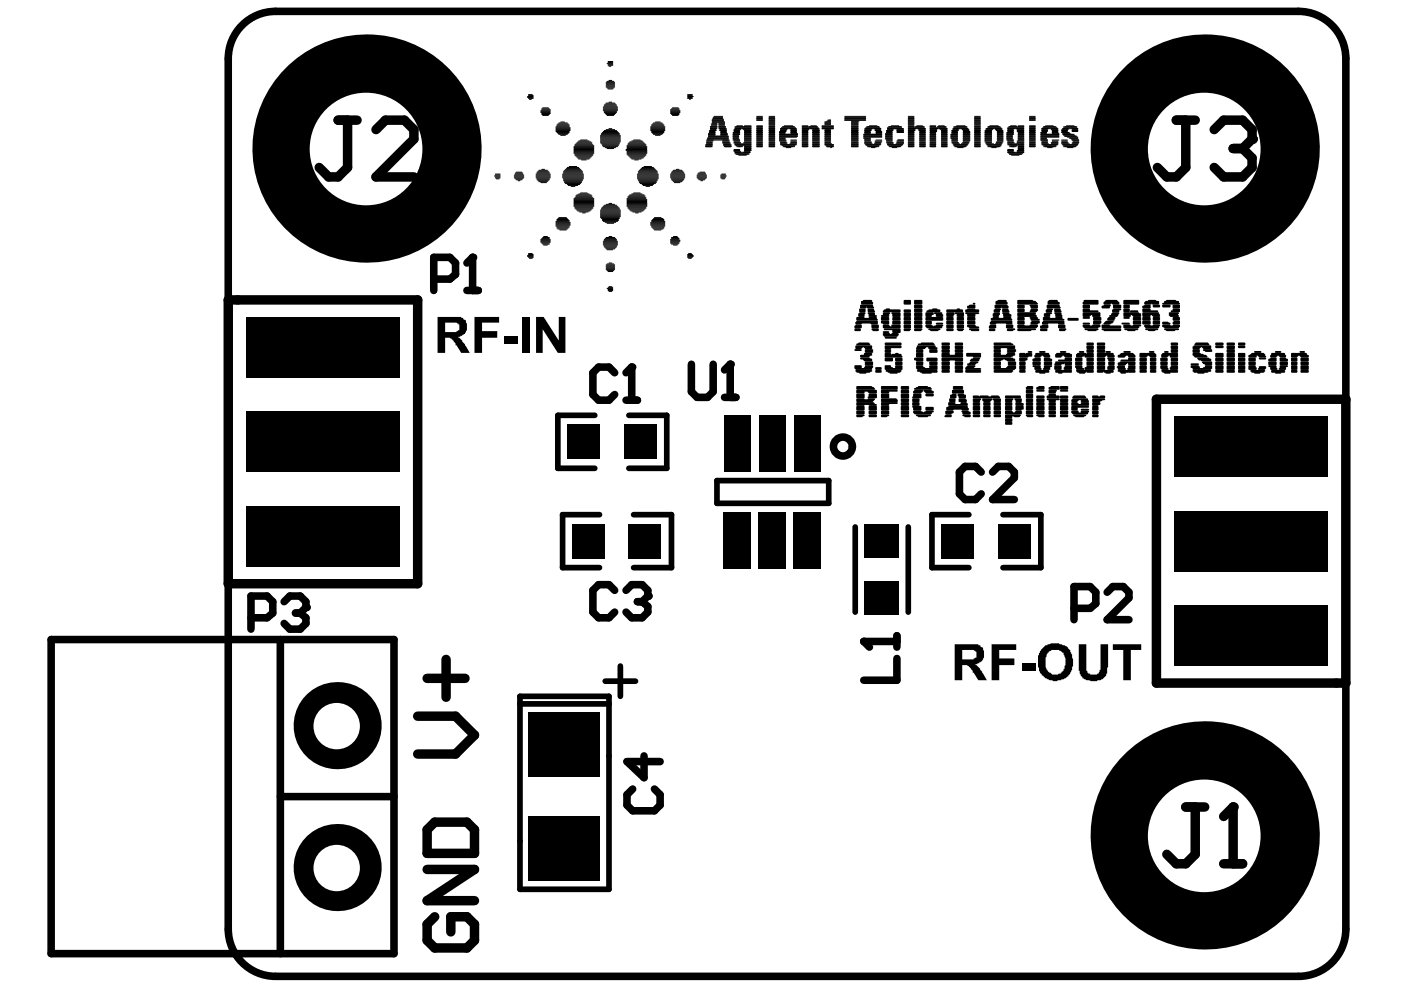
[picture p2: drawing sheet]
<svg xmlns="http://www.w3.org/2000/svg" width="297mm" height="210mm" viewBox="0 0 297 210" stroke-linecap="round" stroke-linejoin="round" font-family="sans-serif">
<path d="M50.9 5.8a10 10 0 0 1 7.5-3.4h216.9a10 10 0 0 1 10 10v184.6a10 10 0 0 1-10 10h-216.9a10 10 0 0 1-10-10v-184.6a10 10 0 0 1 2.5-6.6z" fill="none" stroke="#000" stroke-width="1.6"/>
<g fill="#fff">
<circle cx="109.3" cy="118.7" r="1.3"/>
<circle cx="115.8" cy="118.7" r="1.3"/>
<circle cx="103.5" cy="177" r="1.3"/>
<circle cx="103.5" cy="185.6" r="1.3"/>
<circle cx="103.5" cy="194.5" r="1.3"/>
<circle cx="113.4" cy="194.5" r="1.3"/>
<circle cx="124.4" cy="194.5" r="1.3"/>
<circle cx="135.6" cy="194.5" r="1.3"/>
<circle cx="135.6" cy="185.6" r="1.3"/>
<circle cx="135.6" cy="177" r="1.3"/>
<circle cx="265.2" cy="134.9" r="1.3"/>
<circle cx="271.6" cy="134.9" r="1.3"/>
<circle cx="258.7" cy="134.9" r="1.3"/>
<circle cx="265.2" cy="94.8" r="1.3"/>
<circle cx="271.6" cy="94.8" r="1.3"/>
<circle cx="258.7" cy="94.8" r="1.3"/>
<circle cx="68.4" cy="73.7" r="1.3"/>
<circle cx="74.8" cy="73.7" r="1.3"/>
<circle cx="61.9" cy="73.7" r="1.3"/>
<circle cx="68.4" cy="113.8" r="1.3"/>
<circle cx="74.8" cy="113.8" r="1.3"/>
<circle cx="61.9" cy="113.8" r="1.3"/>
<circle cx="115.8" cy="111.2" r="1.3"/>
<circle cx="109.3" cy="111.2" r="1.3"/>
<circle cx="171.2" cy="72.1" r="1.3"/>
<circle cx="171.2" cy="65.7" r="1.3"/>
<circle cx="163.8" cy="72.1" r="1.3"/>
<circle cx="163.8" cy="65.7" r="1.3"/>
<circle cx="171.2" cy="84.8" r="1.3"/>
<circle cx="171.2" cy="78.5" r="1.3"/>
<circle cx="163.8" cy="84.8" r="1.3"/>
<circle cx="163.8" cy="78.5" r="1.3"/>
<circle cx="163.8" cy="143.3" r="1.3"/>
<circle cx="163.8" cy="136.9" r="1.3"/>
<circle cx="163.8" cy="130.5" r="1.3"/>
<circle cx="163.8" cy="124.1" r="1.3"/>
</g>
<circle cx="267.3" cy="165.3" r="4.4" fill="#000"/>
<circle cx="267.2" cy="165.4" r="4.1" fill="#fff"/>
<circle cx="60" cy="31.5" r="4.4" fill="#000"/>
<circle cx="59.9" cy="31.6" r="4.1" fill="#fff"/>
<circle cx="89.6" cy="43.3" r="4.4" fill="#000"/>
<circle cx="89.5" cy="43.4" r="4.1" fill="#fff"/>
<circle cx="89.6" cy="19.7" r="4.4" fill="#000"/>
<circle cx="89.5" cy="19.8" r="4.1" fill="#fff"/>
<circle cx="237.6" cy="177.1" r="4.4" fill="#000"/>
<circle cx="237.5" cy="177.2" r="4.1" fill="#fff"/>
<circle cx="237.6" cy="31.5" r="4.4" fill="#000"/>
<circle cx="237.5" cy="31.6" r="4.1" fill="#fff"/>
<circle cx="267.3" cy="189" r="4.4" fill="#000"/>
<circle cx="267.2" cy="189.1" r="4.1" fill="#fff"/>
<circle cx="267.3" cy="43.3" r="4.4" fill="#000"/>
<circle cx="267.2" cy="43.4" r="4.1" fill="#fff"/>
<circle cx="267.3" cy="19.7" r="4.4" fill="#000"/>
<circle cx="267.2" cy="19.8" r="4.1" fill="#fff"/>
<circle cx="243.6" cy="165.3" r="4.4" fill="#000"/>
<circle cx="243.5" cy="165.4" r="4.1" fill="#fff"/>
<circle cx="71.5" cy="153.9" r="9.2" fill="#000"/>
<circle cx="71.4" cy="154" r="4.9" fill="#fff"/>
<circle cx="77.7" cy="13.6" r="4.4" fill="#000"/>
<circle cx="77.7" cy="13.8" r="4" fill="#fff"/>
<circle cx="95.6" cy="31.5" r="4.4" fill="#000"/>
<circle cx="95.5" cy="31.6" r="4.1" fill="#fff"/>
<circle cx="77.7" cy="49.3" r="4.4" fill="#000"/>
<circle cx="77.7" cy="49.3" r="4" fill="#fff"/>
<circle cx="65.9" cy="19.7" r="4.4" fill="#000"/>
<circle cx="65.8" cy="19.8" r="4.1" fill="#fff"/>
<circle cx="65.9" cy="43.3" r="4.4" fill="#000"/>
<circle cx="65.8" cy="43.4" r="4.1" fill="#fff"/>
<circle cx="243.6" cy="189" r="4.4" fill="#000"/>
<circle cx="243.5" cy="189.1" r="4.1" fill="#fff"/>
<circle cx="243.6" cy="19.7" r="4.4" fill="#000"/>
<circle cx="243.5" cy="19.8" r="4.1" fill="#fff"/>
<circle cx="243.6" cy="43.3" r="4.4" fill="#000"/>
<circle cx="243.5" cy="43.4" r="4.1" fill="#fff"/>
<circle cx="273.3" cy="177.1" r="4.4" fill="#000"/>
<circle cx="273" cy="177.2" r="4.1" fill="#fff"/>
<circle cx="273.3" cy="31.5" r="4.4" fill="#000"/>
<circle cx="273" cy="31.6" r="4.1" fill="#fff"/>
<circle cx="71.5" cy="183.9" r="9.2" fill="#000"/>
<circle cx="71.4" cy="184" r="4.9" fill="#fff"/>
<circle cx="255.4" cy="195" r="4.4" fill="#000"/>
<circle cx="255.4" cy="195" r="4.1" fill="#fff"/>
<circle cx="255.4" cy="159.3" r="4.4" fill="#000"/>
<circle cx="255.4" cy="159.5" r="4.1" fill="#fff"/>
<circle cx="255.4" cy="13.6" r="4.4" fill="#000"/>
<circle cx="255.4" cy="13.8" r="4.1" fill="#fff"/>
<circle cx="255.4" cy="49.3" r="4.4" fill="#000"/>
<circle cx="255.4" cy="49.3" r="4.1" fill="#fff"/>
<circle cx="77.7" cy="31.5" r="24.2" fill="#000"/>
<circle cx="77.6" cy="31.6" r="11.9" fill="#fff"/>
<circle cx="255.4" cy="177.1" r="24.2" fill="#000"/>
<circle cx="255.3" cy="177.2" r="11.9" fill="#fff"/>
<circle cx="255.4" cy="31.5" r="24.2" fill="#000"/>
<circle cx="255.3" cy="31.6" r="11.9" fill="#fff"/>
<g fill="#000">
<path d="M52.2 67.2h32.5v12.8h-32.5z" fill-rule="evenodd"/>
<path d="M52.2 87.3h32.5v12.8h-32.5z" fill-rule="evenodd"/>
<path d="M120.3 90.1h6.8v7.2h-6.8z" fill-rule="evenodd"/>
<path d="M132.3 90.1h6.9v7.2h-6.9z" fill-rule="evenodd"/>
<path d="M153.6 88.1h5.6v12h-5.6z" fill-rule="evenodd"/>
<path d="M161 88.1h5.7v12h-5.7z" fill-rule="evenodd"/>
<path d="M168.5 88.1h5.6v12h-5.6z" fill-rule="evenodd"/>
<path d="M52.2 107.3h32.5v12.9h-32.5z" fill-rule="evenodd"/>
<path d="M121.3 111.1h6.8v7.2h-6.8z" fill-rule="evenodd"/>
<path d="M133.3 111.1h6.9v7.2h-6.9z" fill-rule="evenodd"/>
<path d="M153.4 108.5h5.8v12.1h-5.8z" fill-rule="evenodd"/>
<path d="M160.8 108.5h5.9v12.1h-5.9z" fill-rule="evenodd"/>
<path d="M168.3 108.5h5.8v12.1h-5.8z" fill-rule="evenodd"/>
<path d="M183.3 111.1h7.3v7h-7.3z" fill-rule="evenodd"/>
<path d="M199.6 111.1h6.8v7.2h-6.8z" fill-rule="evenodd"/>
<path d="M211.6 111.1h6.9v7.2h-6.9z" fill-rule="evenodd"/>
<path d="M249 88.3h32.5v12.8h-32.5z" fill-rule="evenodd"/>
<path d="M183.3 123.4h7.3v7h-7.3z" fill-rule="evenodd"/>
<path d="M249 108.3h32.5v12.9h-32.5z" fill-rule="evenodd"/>
<path d="M112 151h15.3v13.7h-15.3z" fill-rule="evenodd"/>
<path d="M249 128.4h32.5v12.8h-32.5z" fill-rule="evenodd"/>
<path d="M112 173.1h15.3v13.7h-15.3z" fill-rule="evenodd"/>
</g>
<g fill="none" stroke="#000" stroke-width="1.2">
<path d="M126.1 88.1h-7.8v11.2h7.8M133.3 88.1h8.1v11.2h-8.1M127.1 109.1h-7.8v11.3h7.8M134.3 109.1h8.1v11.3h-8.1M152 101.9h23.7v4.8h-23.7zM181.3 111.7v18.1M192.6 111.7v18.1M205.4 109.1h-7.8v11.3h7.8M212.7 109.1h8v11.3h-8M110.2 147.6h18.9v41h-18.9zM110.2 149.2h18.9M128.3 144.4h6.4"/>
<path d="M131.5 141.2v6.4"/>
</g>
<g fill="none" stroke="#000" stroke-width=".21">
<path d="M128.5 18.5h1.8M128.5 18.3h1.8M128.5 18.1h1.8M128.5 17.9h1.8M128.5 17.7h1.8M128.5 17.5h1.8M128.7 18.7h1.4M128.7 17.3h1.4M128.7 13.4h1.2M128.9 18.9h1M128.9 13.8h1M128.9 13.6h1"/>
<path d="M128.9 13.2h1M128.9 13h1M129.1 17.1h.6M129.1 14h.4M104.8 37.3h1.2M105 37.7h1M105 37.5h1M105 37.1h1M105 36.9h1M105.2 37.9h.6M109 37.7h2M109 37.5h2"/>
<path d="M109 37.3h2M109 37.1h2M109.2 37.9h1.6M109.2 36.9h1.6M109.2 36.7h1.6M109.4 38.1h1.2M109.4 36.5h1.2M109.8 38.3h.4M111.8 20.7h1.3M111.8 20.5h1.3M112 20.9h1.1M112 20.3h1.1"/>
<path d="M112 20.1h.9M112.2 21.1h.5M113.7 37.7h3M113.7 37.5h3M113.7 37.3h3M113.7 37.1h3M113.7 36.9h3M113.9 38.1h2.6M113.9 37.9h2.6M113.9 36.7h2.6M113.9 36.5h2.6M114.1 38.3h2.2"/>
<path d="M114.1 36.3h2.2M114.3 38.5h1.8M114.3 36.1h1.8M114.7 38.7h1.2M114.7 23.9h2M114.7 23.7h2M114.7 23.5h2M114.9 35.9h.6M114.9 24.3h1.6M114.9 24.1h1.8M114.9 23.3h1.8M114.9 23.1h1.6"/>
<path d="M115.1 24.5h1.2M115.1 22.9h1.2M117.9 27.9h2.8M117.9 27.7h3M117.9 27.5h3M117.9 27.3h3M117.9 27.1h3M117.9 26.9h2.8M118.1 28.1h2.6M118.1 26.7h2.6M118.1 26.5h2.6M118.3 28.3h2.2"/>
<path d="M118.3 26.3h2.2M118.5 28.5h1.8M118.5 26.1h1.8M118.9 28.7h1M118.9 25.9h.8M119.3 37.7h4.4M119.3 37.5h4.4M119.3 37.3h4.4M119.3 37.1h4.4M119.3 36.9h4.4M119.5 38.3h4M119.5 38.1h4"/>
<path d="M119.5 37.9h4.2M119.5 36.7h4M119.5 36.5h4M119.5 36.3h4M119.7 38.7h3.6M119.7 38.5h3.6M119.7 36.1h3.6M119.9 38.9h3.2M119.9 35.9h3.2M120.1 35.7h2.8M120.3 39.1h2.6M120.3 35.5h2.4"/>
<path d="M120.5 39.3h2M120.7 35.3h1.6M121.1 39.5h.8M121.7 32.5h4.2M121.7 32.3h4.2M121.7 32.1h4.2M121.7 31.9h4.2M121.7 31.7h4.2M121.7 31.3h4.2M121.7 31.1h4.2M121.7 31.5h4.2M121.9 32.9h3.8"/>
<path d="M121.9 32.7h3.8M121.9 30.9h4M121.9 30.7h3.8M122.1 33.1h3.4M122.1 30.5h3.4M122.3 33.3h3M122.3 30.3h3.2M122.5 33.5h2.6M122.5 30.1h2.8M122.7 33.7h2.2M122.7 29.9h2.2M123.1 29.7h1.4"/>
<path d="M123.3 33.9h1M127.3 30.3h4M127.3 30.1h4.2M127.3 29.9h4.2M127.3 29.7h4.2M127.3 28.7h4.2M127.3 29.5h4.2M127.3 29.3h4.2M127.3 29.1h4.2M127.3 28.9h4.2M127.5 30.5h3.8M127.5 28.5h3.8"/>
<path d="M127.5 28.3h3.8M127.7 30.9h3.4M127.7 30.7h3.4M127.7 28.1h3.4M127.9 31.1h3M127.9 27.9h3M127.9 23.3h3M127.9 23.1h3M127.9 22.9h3M127.9 23.5h3M127.9 22.7h3M128.1 27.7h2.6"/>
<path d="M128.1 23.9h2.6M128.1 23.7h2.6M128.1 22.5h2.6M128.1 22.3h2.6M128.3 31.3h2.2M128.3 24.1h2.2M128.3 22.1h2.2M128.5 27.5h1.8M128.5 24.3h1.8M128.5 21.9h1.8M128.7 24.5h1.4M128.7 31.5h1.4"/>
<path d="M129.1 27.3h.6M129.1 21.7h.6M132.7 31.9h4.4M132.7 31.7h4.4M132.9 32.7h4M132.9 32.5h4.2M132.9 32.3h4.2M132.9 32.1h4.2M132.9 31.3h4.2M132.9 31.1h4.2M132.9 30.9h4M132.9 31.5h4.2"/>
<path d="M133.1 32.9h3.8M133.1 30.7h3.8M133.1 30.5h3.6M133.3 33.1h3.4M133.3 30.3h3.2M133.5 33.3h3M133.5 30.1h2.8M133.7 33.5h2.6M133.9 33.7h2M133.9 29.9h2.2M134.3 29.7h1.4M134.5 33.9h.8"/>
<path d="M135.1 37.9h4.5M135.1 37.7h4.5M135.1 37.5h4.5M135.1 37.3h4.5M135.1 37.1h4.5M135.1 36.9h4.5M135.3 38.3h4.1M135.3 38.1h4.1M135.3 36.7h4.1M135.3 36.5h4.1M135.3 36.3h4.1M135.5 38.7h3.7"/>
<path d="M135.5 38.5h3.7M135.5 36.1h3.7M135.7 38.9h3.3M135.7 35.9h3.3M135.9 35.7h2.9M136.1 39.1h2.5M136.1 35.5h2.5M136.3 39.3h2.1M136.5 35.3h1.7M136.9 39.5h.9M138 27.7h3M138 27.5h3"/>
<path d="M138 27.3h3M138 27.1h3M138 26.9h3M138.2 28.1h2.6M138.2 27.9h2.6M138.2 26.7h2.6M138.2 26.5h2.6M138.4 28.3h2.2M138.4 26.3h2.2M138.6 28.5h1.8M138.6 26.1h1.8M139 28.7h1"/>
<path d="M139 25.9h1M142.2 37.7h3M142.2 37.5h3M142.2 37.3h3M142.2 37.1h3M142.2 36.9h3M142.2 24.1h1.8M142.2 23.3h1.8M142.2 23.9h2M142.2 23.7h2M142.2 23.5h2M142.4 38.1h2.6"/>
<path d="M142.4 37.9h2.6M142.4 36.7h2.6M142.4 36.5h2.6M142.4 24.3h1.6M142.4 23.1h1.6M142.6 38.3h2.2M142.6 36.3h2.2M142.6 24.5h1.2M142.6 22.9h1.2M142.8 38.5h1.8M142.8 36.1h1.8M143 38.7h1.2"/>
<path d="M143.4 35.9h.6M145.8 20.9h1M145.8 20.7h1M145.8 20.5h1.2M145.8 20.3h1M145.8 20.1h1M146.2 21.1h.2M147.8 37.7h2M147.8 37.5h2M147.8 37.3h2M147.8 37.1h2M148 37.9h1.6"/>
<path d="M148 36.9h1.6M148 36.7h1.6M148.2 38.1h1.2M148.4 36.5h1M148.6 38.3h.4M149.6 31.1h1.4M149.6 30.9h1.4M149.6 30.7h1.4M149.8 30.5h1.2M149.8 30.3h1.2M149.8 30.1h1.2M149.8 29.9h1.4"/>
<path d="M149.8 29.7h4.8M150 29.5h4.4M150 29.3h4.4M150.2 28.7h1.4M150.2 28.5h1.4M150.2 28.3h1.4M150.2 29.1h4.2M150.2 28.9h4.2M150.4 28.1h1.2M150.4 27.9h1.2M150.4 27.7h1.4M150.6 27.5h1.2"/>
<path d="M150.6 27.3h1.4M150.6 27.1h1.4M150.6 26.9h1.4M150.8 26.7h1.2M150.8 26.5h1.2M150.8 26.3h1.2M151 26.1h1M151 25.9h2.6M151 25.7h2.4M151 25.5h2.4M151 25.3h2.4M151.2 25.1h2"/>
<path d="M151.2 24.9h2M151.4 24.7h1.8M152.4 27.3h1.6M152.4 27.1h1.4M152.4 26.9h1.4M152.4 26.7h1.2M152.4 26.5h1.2M152.4 26.3h1.2M152.4 26.1h1.2M152.6 27.7h1.4M152.6 27.5h1.4M152.8 37.7h1"/>
<path d="M152.8 37.5h1M152.8 37.3h1.2M152.8 37.1h1M152.8 28.7h1.4M152.8 28.5h1.4M152.8 28.3h1.4M152.8 28.1h1.2M152.8 27.9h1.2M153 37.9h.6M153 36.9h.8M153.2 30.3h1.6M153.2 30.1h1.4"/>
<path d="M153.2 29.9h1.4M153.4 30.9h1.6M153.4 30.7h1.6M153.4 30.5h1.4M153.6 31.1h1.4M155.4 29.7h1.4M155.4 28.7h1.2M155.4 28.5h1.4M155.4 28.3h1.4M155.4 28.1h1.4M155.4 29.5h1.2M155.4 29.3h1.2"/>
<path d="M155.4 29.1h1.2M155.4 28.9h1.2M155.6 32.1h1.4M155.6 31.9h1.2M155.6 31.7h1.2M155.6 30.3h1.4M155.6 30.1h1.2M155.6 29.9h1.2M155.6 27.9h1.2M155.6 27.7h1.2M155.6 27.5h1.4M155.8 32.5h3"/>
<path d="M155.8 32.3h3.2M155.8 30.7h3.4M155.8 30.5h3.4M155.8 27.3h3.4M155.8 27.1h3.4M155.8 26.9h3.4M156 32.7h2.8M156 30.9h1.6M156.2 31.1h1.2M156.2 26.7h1.2M156.6 32.9h1.6M157.6 30.3h1.6"/>
<path d="M157.6 27.5h1.6M157.8 32.1h1.2M157.8 31.9h1.4M157.8 31.7h1.4M157.8 31.3h1.4M157.8 31.1h1.4M157.8 30.9h1.4M157.8 30.1h1.4M157.8 29.9h1.4M157.8 29.7h1.4M157.8 28.7h1.4M157.8 28.5h1.4"/>
<path d="M157.8 28.3h1.4M157.8 28.1h1.4M157.8 27.9h1.4M157.8 27.7h1.4M157.8 26.7h1.4M157.8 31.5h1.4M157.8 29.5h1.4M157.8 29.3h1.4M157.8 29.1h1.4M157.8 28.9h1.4M160.4 31.1h1.2M160.4 30.9h1.2"/>
<path d="M160.4 30.7h1.2M160.4 30.5h1.2M160.4 30.3h1.2M160.4 30.1h1.2M160.4 29.9h1.2M160.4 29.7h1.2M160.4 28.7h1.2M160.4 28.5h1.2M160.4 28.3h1.2M160.4 28.1h1.2M160.4 27.9h1.2M160.4 27.7h1.2"/>
<path d="M160.4 27.5h1.2M160.4 27.3h1.2M160.4 27.1h1.2M160.4 26.9h1.2M160.4 26.7h1.2M160.4 29.5h1.2M160.4 29.3h1.2M160.4 29.1h1.2M160.4 28.9h1.2M160.4 25.5h1.2M160.4 25.3h1.2M160.4 25.1h1.2"/>
<path d="M160.4 24.9h1.2M160.4 24.7h1.2M163.1 31.1h1.2M163.1 30.9h1.2M163.1 30.7h1.2M163.1 30.5h1.2M163.1 30.3h1.2M163.1 30.1h1.2M163.1 29.9h1.2M163.1 29.7h1.2M163.1 28.7h1.2M163.1 28.5h1.2"/>
<path d="M163.1 28.3h1.2M163.1 28.1h1.2M163.1 27.9h1.2M163.1 27.7h1.2M163.1 27.5h1.2M163.1 27.3h1.2M163.1 27.1h1.2M163.1 26.9h1.2M163.1 26.7h1.2M163.1 26.5h1.2M163.1 26.3h1.2M163.1 26.1h1.2"/>
<path d="M163.1 25.9h1.2M163.1 29.5h1.2M163.1 29.3h1.2M163.1 29.1h1.2M163.1 28.9h1.2M163.1 25.7h1.2M163.1 25.5h1.2M163.1 25.3h1.2M163.1 25.1h1.2M163.1 24.9h1.2M163.1 24.7h1.2M165.3 29.9h1.4"/>
<path d="M165.3 29.7h1.4M165.3 28.7h3.8M165.3 28.5h3.8M165.3 28.3h1.2M165.3 28.1h1.2M165.3 27.9h1.4M165.3 29.5h1.2M165.3 29.3h1.2M165.3 29.1h3.6M165.3 28.9h3.8M165.5 30.7h3.4M165.5 30.5h1.4"/>
<path d="M165.5 30.3h1.4M165.5 30.1h1.2M165.5 27.7h1.2M165.5 27.5h1.4M165.5 27.3h3.4M165.7 27.1h3M165.9 30.9h2.6M165.9 26.9h2.6M166.1 31.1h2.4M166.3 26.7h1.8M166.7 31.3h1M167.5 30.5h1.4"/>
<path d="M167.7 30.3h1.2M167.7 30.1h1.2M167.7 29.9h1.2M167.7 29.7h1.2M167.7 28.3h1.4M167.7 28.1h1.2M167.7 27.9h1.2M167.7 27.7h1.2M167.7 27.5h1.2M170.1 31.1h1.2M170.1 30.9h1.2M170.1 30.7h1.2"/>
<path d="M170.1 30.5h1.2M170.1 30.3h1.2M170.1 30.1h1.2M170.1 29.9h1.2M170.1 29.7h1.2M170.1 28.7h1.2M170.1 28.5h1.2M170.1 28.3h1.2M170.1 28.1h1.2M170.1 27.9h1.2M170.1 27.7h1.2M170.1 27.5h1.4"/>
<path d="M170.1 27.3h3.6M170.1 27.1h3.4M170.1 26.9h1.2M170.1 26.7h1.2M170.1 29.5h1.2M170.1 29.3h1.2M170.1 29.1h1.2M170.1 28.9h1.2M171.5 26.9h1.8M171.9 26.7h1.2M172.3 31.1h1.4M172.3 30.9h1.4"/>
<path d="M172.3 30.7h1.4M172.3 30.5h1.4M172.3 30.3h1.4M172.3 30.1h1.4M172.3 29.9h1.4M172.3 29.7h1.4M172.3 28.7h1.4M172.3 28.5h1.4M172.3 28.3h1.4M172.3 28.1h1.4M172.3 27.9h1.4M172.3 27.7h1.4"/>
<path d="M172.3 27.5h1.4M172.3 29.5h1.4M172.3 29.3h1.4M172.3 29.1h1.4M172.3 28.9h1.4M174.3 27.3h2.4M174.3 27.1h2.4M174.3 26.9h2.4M174.3 26.7h2.4M174.9 30.7h1.8M174.9 30.5h1.4M174.9 30.3h1.2"/>
<path d="M174.9 30.1h1.2M174.9 29.9h1.2M174.9 29.7h1.2M174.9 28.7h1.2M174.9 28.5h1.2M174.9 28.3h1.2M174.9 28.1h1.2M174.9 27.9h1.2M174.9 27.7h1.2M174.9 27.5h1.2M174.9 26.5h1.2M174.9 26.3h1.2"/>
<path d="M174.9 26.1h1.2M174.9 25.9h1.2M174.9 29.5h1.2M174.9 29.3h1.2M174.9 29.1h1.2M174.9 28.9h1.2M175.1 30.9h1.6M175.3 31.1h1.4M175.3 25.7h.8M175.5 25.5h.6M176.1 31.3h.1M179.1 25.5h4.4"/>
<path d="M179.1 25.3h4.4M179.1 25.1h4.4M179.1 24.9h4.4M179.1 24.7h4.4M180.5 31.1h1.4M180.5 30.9h1.4M180.5 30.7h1.4M180.5 30.5h1.4M180.5 30.3h1.4M180.5 30.1h1.4M180.5 29.9h1.4M180.5 29.7h1.4"/>
<path d="M180.5 28.7h1.4M180.5 28.5h1.4M180.5 28.3h1.4M180.5 28.1h1.4M180.5 27.9h1.4M180.5 27.7h1.4M180.5 27.5h1.4M180.5 27.3h1.4M180.5 27.1h1.4M180.5 26.9h1.4M180.5 26.7h1.4M180.5 26.5h1.4"/>
<path d="M180.5 26.3h1.4M180.5 26.1h1.4M180.5 25.9h1.4M180.5 29.5h1.4M180.5 29.3h1.4M180.5 29.1h1.4M180.5 28.9h1.4M180.5 25.7h1.6M183.1 28.7h3.8M183.1 28.5h3.8M183.1 29.3h1.4M183.1 29.1h3.8"/>
<path d="M183.1 28.9h3.8M183.3 30.5h1.6M183.3 30.3h1.4M183.3 30.1h1.4M183.3 29.9h1.2M183.3 29.7h1.2M183.3 28.3h1.2M183.3 28.1h1.2M183.3 27.9h1.2M183.3 27.7h1.4M183.3 27.5h1.4M183.3 27.3h3.4"/>
<path d="M183.3 29.5h1.2M183.5 30.7h3.2M183.5 27.1h3M183.7 30.9h2.6M183.7 26.9h2.6M183.9 31.1h2.4M184.3 26.7h1.6M184.7 31.3h.8M185.3 30.5h1.4M185.5 30.3h1.2M185.5 30.1h1.4M185.5 29.9h1.4"/>
<path d="M185.5 27.7h1.2M185.5 27.5h1.2M185.7 29.7h1.2M185.7 28.3h1.2M185.7 28.1h1.2M185.7 27.9h1.2M187.8 28.7h1.4M187.8 28.5h1.4M187.8 28.3h1.4M187.8 29.5h1.4M187.8 29.3h1.4M187.8 29.1h1.4"/>
<path d="M187.8 28.9h1.4M188 30.3h1.4M188 30.1h1.2M188 29.9h1.2M188 29.7h1.2M188 28.1h1.2M188 27.9h1.2M188 27.7h1.4M188.2 30.7h3.2M188.2 30.5h1.2M188.2 27.5h1.2M188.2 27.3h3.4"/>
<path d="M188.2 27.1h3M188.4 30.9h2.8M188.4 26.9h2.8M188.6 31.1h2.4M189 26.7h1.6M189.2 31.3h1M190 30.5h1.6M190.2 30.3h1.4M190.2 30.1h1.4M190.2 29.9h1.4M190.2 28.1h1.4M190.2 27.9h1.4"/>
<path d="M190.2 27.7h1.4M190.2 27.5h1.4M190.4 29.7h1.2M192.6 31.1h1.2M192.6 30.9h1.2M192.6 30.7h1.2M192.6 30.5h1.2M192.6 30.3h1.2M192.6 30.1h1.2M192.6 29.9h1.2M192.6 29.7h1.2M192.6 28.7h1.2"/>
<path d="M192.6 28.5h1.2M192.6 28.3h1.2M192.6 28.1h1.2M192.6 27.9h1.2M192.6 27.7h1.4M192.6 27.5h1.4M192.6 27.3h3.6M192.6 27.1h3.4M192.6 26.9h1.2M192.6 26.7h1.2M192.6 26.5h1.2M192.6 26.3h1.2"/>
<path d="M192.6 26.1h1.2M192.6 25.9h1.2M192.6 29.5h1.2M192.6 29.3h1.2M192.6 29.1h1.2M192.6 28.9h1.2M192.6 25.7h1.2M192.6 25.5h1.2M192.6 25.3h1.2M192.6 25.1h1.2M192.6 24.9h1.2M192.6 24.7h1.2"/>
<path d="M194 26.9h2M194.4 26.7h1.2M194.8 27.7h1.4M194.8 27.5h1.4M195 31.1h1.2M195 30.9h1.2M195 30.7h1.2M195 30.5h1.2M195 30.3h1.2M195 30.1h1.2M195 29.9h1.2M195 29.7h1.2"/>
<path d="M195 28.7h1.2M195 28.5h1.2M195 28.3h1.2M195 28.1h1.2M195 27.9h1.2M195 29.5h1.2M195 29.3h1.2M195 29.1h1.2M195 28.9h1.2M197.2 31.1h1.2M197.2 30.9h1.2M197.2 30.7h1.2"/>
<path d="M197.2 30.5h1.2M197.2 30.3h1.2M197.2 30.1h1.2M197.2 29.9h1.2M197.2 29.7h1.2M197.2 28.7h1.2M197.2 28.5h1.2M197.2 28.3h1.2M197.2 28.1h1.2M197.2 27.9h1.4M197.2 27.7h1.4M197.2 27.5h1.4"/>
<path d="M197.2 27.3h3.6M197.2 27.1h3.4M197.2 26.9h1.2M197.2 26.7h1.2M197.2 29.5h1.2M197.2 29.3h1.2M197.2 29.1h1.2M197.2 28.9h1.2M198.8 26.9h1.8M199 26.7h1.2M199.4 27.5h1.4M199.6 31.1h1.2"/>
<path d="M199.6 30.9h1.2M199.6 30.7h1.2M199.6 30.5h1.2M199.6 30.3h1.2M199.6 30.1h1.2M199.6 29.9h1.2M199.6 29.7h1.2M199.6 28.7h1.2M199.6 28.5h1.2M199.6 28.3h1.2M199.6 28.1h1.2M199.6 27.9h1.2"/>
<path d="M199.6 27.7h1.2M199.6 29.5h1.2M199.6 29.3h1.2M199.6 29.1h1.2M199.6 28.9h1.2M201.6 28.7h1.4M201.6 28.5h1.4M201.6 29.3h1.4M201.6 29.1h1.4M201.6 28.9h1.4M201.8 30.3h1.4M201.8 30.1h1.2"/>
<path d="M201.8 29.9h1.2M201.8 29.7h1.2M201.8 28.3h1.2M201.8 28.1h1.2M201.8 27.9h1.2M201.8 27.7h1.4M201.8 29.5h1.2M202 30.5h1.4M202 27.5h1.2M202 27.3h3.2M202.2 30.9h2.8M202.2 30.7h3"/>
<path d="M202.2 27.1h2.8M202.2 26.9h2.8M202.4 31.1h2.4M202.8 26.7h1.8M203 31.3h1.2M203.8 30.5h1.4M204 30.3h1.4M204 27.5h1.4M204.2 30.1h1.2M204.2 29.9h1.4M204.2 29.7h1.4M204.2 28.7h1.4"/>
<path d="M204.2 28.5h1.4M204.2 28.3h1.4M204.2 28.1h1.4M204.2 27.9h1.4M204.2 27.7h1.2M204.2 29.5h1.4M204.2 29.3h1.4M204.2 29.1h1.4M204.2 28.9h1.4M206.6 31.1h1.2M206.6 30.9h1.2M206.6 30.7h1.2"/>
<path d="M206.6 30.5h1.2M206.6 30.3h1.2M206.6 30.1h1.2M206.6 29.9h1.2M206.6 29.7h1.2M206.6 28.7h1.2M206.6 28.5h1.2M206.6 28.3h1.2M206.6 28.1h1.2M206.6 27.9h1.2M206.6 27.7h1.2M206.6 27.5h1.2"/>
<path d="M206.6 27.3h1.2M206.6 27.1h1.2M206.6 26.9h1.2M206.6 26.7h1.2M206.6 26.5h1.2M206.6 26.3h1.2M206.6 26.1h1.2M206.6 25.9h1.2M206.6 29.5h1.2M206.6 29.3h1.2M206.6 29.1h1.2M206.6 28.9h1.2"/>
<path d="M206.6 25.7h1.2M206.6 25.5h1.2M206.6 25.3h1.2M206.6 25.1h1.2M206.6 24.9h1.2M206.6 24.7h1.2M208.8 30.1h1.4M208.8 29.9h1.4M208.8 29.7h1.4M208.8 28.7h1.4M208.8 28.5h1.4M208.8 28.3h1.4"/>
<path d="M208.8 28.1h1.4M208.8 27.9h1.4M208.8 27.7h1.4M208.8 29.5h1.4M208.8 29.3h1.4M208.8 29.1h1.4M208.8 28.9h1.4M209 30.5h1.6M209 30.3h1.2M209 27.5h1.4M209 27.3h3.5M209.2 30.7h3.1"/>
<path d="M209.4 31.1h2.6M209.4 30.9h2.9M209.4 27.1h2.9M209.4 26.9h2.6M209.8 26.7h1.8M210.2 31.3h1M211 30.5h1.5M211 27.5h1.5M211.2 30.3h1.3M211.2 30.1h1.5M211.2 27.7h1.5M211.4 29.9h1.3"/>
<path d="M211.4 29.7h1.3M211.4 28.7h1.3M211.4 28.5h1.3M211.4 28.3h1.3M211.4 28.1h1.3M211.4 27.9h1.3M211.4 29.5h1.3M211.4 29.3h1.3M211.4 29.1h1.3M211.4 28.9h1.3M213.5 29.7h1.4M213.5 28.7h1.2"/>
<path d="M213.5 28.5h1.4M213.5 28.3h1.4M213.5 28.1h1.4M213.5 29.5h1.2M213.5 29.3h1.2M213.5 29.1h1.2M213.5 28.9h1.2M213.7 32.3h3.4M213.7 32.1h1.2M213.7 31.9h1.2M213.7 31.7h1.2M213.7 30.7h3.4"/>
<path d="M213.7 30.5h3.4M213.7 30.3h1.4M213.7 30.1h1.2M213.7 29.9h1.2M213.7 27.9h1.2M213.7 27.7h1.2M213.7 27.5h1.2M213.7 27.3h3.4M213.7 27.1h3.4M213.9 32.5h3M213.9 26.9h1.8M214.1 32.7h2.6"/>
<path d="M214.1 31.1h1.4M214.1 30.9h1.6M214.3 26.7h1.2M214.5 32.9h1.6M215.7 32.1h1.4M215.7 31.9h1.4M215.7 30.3h1.4M215.7 30.1h1.4M215.7 29.9h1.4M215.7 27.9h1.4M215.7 27.7h1.4M215.7 27.5h1.4"/>
<path d="M215.9 31.7h1.2M215.9 31.3h1.2M215.9 31.1h1.2M215.9 30.9h1.2M215.9 29.7h1.2M215.9 28.7h1.2M215.9 28.5h1.2M215.9 28.3h1.2M215.9 28.1h1.2M215.9 26.9h1.2M215.9 26.7h1.2M215.9 31.5h1.2"/>
<path d="M215.9 29.5h1.2M215.9 29.3h1.2M215.9 29.1h1.2M215.9 28.9h1.2M218.3 31.1h1.2M218.3 30.9h1.2M218.3 30.7h1.2M218.3 30.5h1.2M218.3 30.3h1.2M218.3 30.1h1.2M218.3 29.9h1.2M218.3 29.7h1.2"/>
<path d="M218.3 28.7h1.2M218.3 28.5h1.2M218.3 28.3h1.2M218.3 28.1h1.2M218.3 27.9h1.2M218.3 27.7h1.2M218.3 27.5h1.2M218.3 27.3h1.2M218.3 27.1h1.2M218.3 26.9h1.2M218.3 26.7h1.2M218.3 29.5h1.2"/>
<path d="M218.3 29.3h1.2M218.3 29.1h1.2M218.3 28.9h1.2M218.3 25.5h1.2M218.3 25.3h1.2M218.3 25.1h1.2M218.3 24.9h1.2M218.3 24.7h1.2M220.7 29.7h1.4M220.7 28.7h3.8M220.7 28.5h3.8M220.7 28.3h1.2"/>
<path d="M220.7 28.1h1.2M220.7 29.5h1.2M220.7 29.3h1.2M220.7 29.1h3.8M220.7 28.9h3.8M220.9 30.7h3.4M220.9 30.5h1.4M220.9 30.3h1.2M220.9 30.1h1.2M220.9 29.9h1.2M220.9 27.9h1.2M220.9 27.7h1.2"/>
<path d="M220.9 27.5h1.2M220.9 27.3h3.4M221.1 27.1h3M221.3 31.1h2.6M221.3 30.9h2.6M221.3 26.9h2.6M221.7 26.7h1.6M222.1 31.3h1M222.9 30.5h1.4M222.9 30.3h1.4M222.9 27.5h1.4M223.1 30.1h1.2"/>
<path d="M223.1 29.9h1.2M223.1 29.7h1.4M223.1 28.3h1.4M223.1 28.1h1.2M223.1 27.9h1.2M223.1 27.7h1.2M225.1 30.5h1.6M225.1 30.3h1.4M225.1 30.1h1.2M225.1 29.9h1.2M225.1 29.7h1.2M225.1 28.1h1.6"/>
<path d="M225.1 27.9h1.2M225.1 27.7h1.2M225.1 27.5h1.4M225.3 30.7h3.2M225.3 28.5h2.4M225.3 28.3h1.6M225.3 27.3h3.2M225.5 31.1h2.6M225.5 30.9h2.8M225.5 28.7h2.4M225.5 27.1h2.8M225.5 26.9h2.8"/>
<path d="M225.7 28.9h2.6M226.1 26.7h1.6M226.3 31.3h1.2M226.3 29.1h2.2M226.7 29.3h1.8M227.1 29.5h1.4M227.3 30.5h1.2M227.3 30.3h1.4M227.3 29.7h1.4M227.3 27.9h1.2M227.3 27.7h1.2M227.3 27.5h1.2"/>
<path d="M227.5 30.1h1.2M227.5 29.9h1.2M111.8 54.4h1.3M111.8 54.2h1.3M112 54.6h1.1M112 54h1.1M112 53.8h.9M112.2 54.8h.7M114.7 51.4h2M114.7 51.2h2M114.7 51h2M114.7 50.8h2"/>
<path d="M114.9 51.6h1.6M114.9 50.6h1.6M115.1 51.8h1.4M115.1 50.4h1.4M115.3 52h.8M115.3 50.1h.8M117.9 47.9h2.8M117.9 47.7h3M117.9 47.3h3M117.9 47.1h3M117.9 46.9h2.8M117.9 47.5h3"/>
<path d="M118.1 48.3h2.4M118.1 48.1h2.6M118.1 46.7h2.6M118.1 46.5h2.4M118.3 48.5h2M118.3 46.3h2M118.5 46.1h1.6M118.7 48.7h1.4M121.7 43.7h4.2M121.7 43.5h4.2M121.7 43.3h4.2M121.7 43.1h4.2"/>
<path d="M121.7 42.9h4.2M121.7 42.7h4.2M121.7 42.5h4.2M121.7 42.3h4.2M121.7 42.1h4.2M121.9 44.1h3.8M121.9 43.9h3.8M121.9 41.9h3.8M122.1 44.3h3.4M122.1 41.7h3.4M122.1 41.5h3.4M122.3 44.5h3"/>
<path d="M122.3 41.3h3M122.5 44.7h2.6M122.7 41.1h2.2M122.9 44.9h1.8M123.1 40.9h1.4M123.5 45.1h.6M127.3 46.1h4M127.3 45.1h4.2M127.3 44.9h4.2M127.3 44.7h4.2M127.3 44.5h4.2M127.3 45.9h4.2"/>
<path d="M127.3 45.7h4.2M127.3 45.5h4.2M127.3 45.3h4.2M127.5 46.3h3.8M127.5 44.3h3.8M127.5 44.1h3.8M127.7 46.7h3.4M127.7 46.5h3.4M127.7 43.9h3.4M127.9 52h3M127.9 51.8h3M127.9 51.6h3"/>
<path d="M127.9 46.9h3M127.9 43.7h3M127.9 51.4h3M127.9 51.2h3M128.1 43.5h2.6M128.1 51h2.6M128.1 50.8h2.6M128.1 52.4h2.6M128.1 52.2h2.6M128.3 52.6h2.2M128.3 50.6h2.2M128.3 47.1h2.2"/>
<path d="M128.5 57.2h1.8M128.5 57h1.8M128.5 56.8h1.8M128.5 56.6h1.8M128.5 56.4h1.8M128.5 56.2h1.8M128.5 52.8h1.8M128.5 50.4h1.8M128.5 43.3h1.8M128.7 57.4h1.4M128.7 56h1.4M128.7 53h1.2"/>
<path d="M128.7 47.3h1.4M128.9 57.6h1M129.1 55.8h.6M129.1 50.1h.6M129.1 43.1h.6M132.9 43.7h4.2M132.9 43.5h4.2M132.9 43.3h4.2M132.9 43.1h4.2M132.9 42.9h4.2M132.9 42.7h4.2M132.9 42.5h4.2"/>
<path d="M132.9 42.3h4.2M132.9 42.1h4M133.1 44.1h3.8M133.1 43.9h3.8M133.1 41.9h3.8M133.1 41.7h3.6M133.3 44.3h3.4M133.3 41.5h3.4M133.5 44.5h3M133.5 41.3h3M133.7 44.7h2.6M133.9 41.1h2.2"/>
<path d="M134.1 44.9h1.8M134.3 40.9h1.4M134.7 45.1h.6M138 47.7h3M138 47.3h3M138 47.1h3M138 47.5h3M138.2 48.1h2.6M138.2 47.9h2.8M138.2 46.9h2.8M138.2 46.7h2.6M138.4 48.3h2.4"/>
<path d="M138.4 46.5h2.4M138.6 48.5h2M138.6 46.3h2M138.8 48.7h1.4M138.8 46.1h1.4M142.2 51.6h1.8M142.2 51.4h1.8M142.2 51.2h2M142.2 51h2M142.2 50.8h1.8M142.4 51.8h1.4M142.4 50.6h1.6"/>
<path d="M142.4 50.4h1.4M142.8 52h.8M142.8 50.1h.8M145.8 54.6h1M145.8 54.4h1.2M145.8 54.2h1.2M145.8 54h1M146 54.8h.6M146 53.8h.6M128.7 61.2h1.2M128.9 61.6h1M128.9 61.4h1"/>
<path d="M128.9 61h1M129.1 61.8h.6M129.1 60.8h.6"/>
</g>
<g fill="none" stroke="#000" stroke-width=".4">
<path d="M181.3 78h1.2M181.3 77.8h1.2M181.3 77.6h1.2M181.3 74.2h1.2M181.3 70h1M181.3 69.8h1M181.3 69.4h1.2M181.3 69.2h1.2M181.5 78.6h3.2M181.5 78.2h3.2M181.5 73.8h1M181.5 73.6h1.2"/>
<path d="M181.5 73.4h3.2M181.5 69h1M181.5 68.6h1M181.5 68.4h4.4M181.7 78.8h2.6M181.7 73h2.6M181.7 68.2h4.2M181.7 67.8h4.2M181.7 67.6h4M181.7 67.4h1.4M182.1 72.8h2M182.1 67h1"/>
<path d="M182.1 66.8h1M182.1 66.6h1M182.3 79h1.2M182.3 66.4h1M182.3 66h1M182.3 65.8h1M182.3 65.6h1M182.5 76h1.8M182.5 75.6h1.6M182.5 75.4h1.8M182.5 65.2h1M182.5 65h1"/>
<path d="M182.5 64.8h2.4M182.7 64.4h2.2M182.7 64.2h2.2M182.7 64h2M183.1 76.2h1.6M183.1 63.8h1.6M183.3 78h1.4M183.3 76.4h1.4M183.3 75.2h1.4M183.3 75h1.4M183.3 73.6h1.4M183.5 77.8h1.4"/>
<path d="M183.5 77.6h1.4M183.5 77.2h1.4M183.5 77h1.4M183.5 76.8h1.4M183.5 74.6h1.4M183.5 74.4h1.4M183.5 74.2h1.4M183.5 73.8h1.2M183.9 65.2h1.2M183.9 65h1M184.1 66.4h1.2M184.1 66h1.2"/>
<path d="M184.1 65.8h1M184.1 65.6h1M184.3 67.4h1.4M184.3 67h1.4M184.3 66.8h1M184.3 66.6h1M184.7 68.6h1.2M184.9 69.8h1.2M184.9 69.4h1.2M184.9 69.2h1.2M184.9 69h1.2M185.1 70h1"/>
<path d="M185.7 78.8h1M185.7 78.6h1M185.7 78.2h1M185.7 78h1M186.9 68.4h1.5M186.9 68.2h1.5M186.9 67.8h1.5M186.9 67.6h1.5M186.9 67.4h1.5M186.9 67h1.5M187.4 71h3M187.4 70.8h1.2"/>
<path d="M187.4 70.4h1M187.4 69.4h3.4M187.4 69.2h1.2M187.4 69h1M187.4 68.6h1M187.4 66.8h1M187.4 66.6h1M187.4 66.4h1.2M187.4 66h3.4M187.6 71.2h2.6M187.6 69.8h1.6M187.6 65.8h1.6"/>
<path d="M187.8 78.2h3.4M187.8 78h1.4M187.8 77.8h1M187.8 77.6h1M187.8 76.4h1.4M187.8 76.2h1.4M187.8 76h1.4M187.8 75.6h3.4M187.8 75.4h3.2M187.8 75.2h1M187.8 75h1M187.8 74.6h1"/>
<path d="M187.8 74.4h1M187.8 74.2h1M187.8 73.8h1M187.8 73.6h3.2M187.8 73.4h3.2M187.8 73h3.2M187.8 72.8h3.2M187.8 71.6h2.2M188 78.6h3M188 65.6h.6M188.4 78.8h2.4M188.8 79h1.4"/>
<path d="M189.2 75.2h1.8M189.2 70.8h1.2M189.2 69.2h1.6M189.2 69h1.6M189.2 66.4h1.6M189.4 70.4h1.4M189.4 70.2h1.4M189.4 70h1.4M189.4 69.8h1.4M189.4 68.6h1.4M189.4 68.4h1.4M189.4 68.2h1.4"/>
<path d="M189.4 67.8h1.4M189.4 67.6h1.4M189.4 67.4h1.4M189.4 67h1.4M189.4 66.8h1.4M189.4 66.6h1.4M189.4 65.8h1.4M190 78h1.2M190 77.8h1.2M190 77.6h1.2M190 77.2h1.2M190 77h1.2"/>
<path d="M190 76.8h1.2M190 76.4h1.2M190 76.2h1.2M190 76h1.2M190 75h.4M191.8 70h1M191.8 69.8h1.2M191.8 69.4h1.2M191.8 69.2h1.2M191.8 69h1.2M191.8 68.6h1.2M191.8 68.4h1.2"/>
<path d="M191.8 68.2h1.2M191.8 67.8h1.2M191.8 67.6h1.2M191.8 67.4h1.2M191.8 67h1.2M191.8 66.8h1.2M191.8 66.6h1.2M191.8 66.4h1.2M191.8 66h1.2M191.8 65.8h1.2M191.8 64.4h1.2M191.8 64.2h1.2"/>
<path d="M191.8 64h1.2M191.8 63.8h1.2M194 76.2h1.6M194 76h1.6M194 70h1.2M194 69.8h1.4M194 69.4h1.4M194 69.2h1.4M194 69h1.4M194 68.6h1.4M194 68.4h1.4M194 68.2h1.4"/>
<path d="M194 67.8h1.4M194 67.6h1.4M194 67.4h1.4M194 67h1.4M194 66.8h1.4M194 66.6h1.4M194 66.4h1.4M194 66h1.4M194 65.8h1.4M194 65.6h1.4M194 65.2h1.4M194 65h1.4"/>
<path d="M194 64.8h1.4M194 64.4h1.4M194 64.2h1.4M194 64h1.4M194 63.8h1.4M194.4 78h1.6M194.4 77.8h1.2M194.4 77.6h1.2M194.4 77.2h1.2M194.4 77h1.2M194.4 76.8h1.2M194.4 76.4h1.2"/>
<path d="M194.4 75.6h1.2M194.4 75.4h1.2M194.4 75.2h1.2M194.4 75h1.2M194.4 74.6h1.2M194.4 74.4h1.2M194.4 74.2h1.2M194.4 73.8h1.6M194.6 78.6h4M194.6 78.2h4M194.6 73.6h1.6M194.6 73.4h3.6"/>
<path d="M194.8 73h3.2M195.2 78.8h3.4M195.4 72.8h2.4M195.6 79h1.8M196.4 69.2h1.4M196.4 69h1M196.4 68.6h1M196.4 68.4h1M196.4 68.2h1M196.4 67.8h3.4M196.4 67.6h3.4M196.4 67.4h3.4"/>
<path d="M196.4 67h1M196.4 66.8h1M196.4 66.6h1.4M196.4 66.4h1.4M196.6 76.4h2M196.6 76.2h2M196.6 76h2M196.6 69.4h3M196.6 66h2.6M197 73.8h1.6M197 73.6h1.2M197 69.8h2.2"/>
<path d="M197 65.8h2.2M197.2 78h1.4M197.2 77.8h1.4M197.2 77.6h1.4M197.2 77.2h1.4M197.2 77h1.4M197.2 76.8h1.4M197.2 74.6h1.4M197.2 74.4h1.4M197.2 74.2h1.4M197.4 70h1.4M197.8 65.6h.8"/>
<path d="M198.2 69.2h1.4M198.2 66.4h1.4M198.6 69h1.2M198.6 68.6h1.2M198.6 67h1.2M198.6 66.8h1.2M198.6 66.6h1M199.8 78.8h1.4M199.8 78.6h1.4M199.8 78.2h1.4M199.8 78h1.4M199.8 77.8h1.4"/>
<path d="M199.8 77.6h1.4M199.8 77.2h1.4M199.8 77h1.4M199.8 76.8h1.4M199.8 76.4h1.4M199.8 76.2h4.2M199.8 76h4.2M199.8 75.6h4.2M199.8 75.4h4.2M199.8 75.2h1.4M199.8 75h1.4M199.8 74.6h1.4"/>
<path d="M199.8 74.4h1.4M199.8 74.2h1.4M199.8 73.8h1.4M199.8 73.6h1.4M199.8 73.4h1.4M199.8 73h1.4M199.8 72.8h1.4M200.8 70h1.2M200.8 69.8h1.2M200.8 69.4h1.2M200.8 69.2h1.2M200.8 69h1.2"/>
<path d="M200.8 68.6h1.2M200.8 68.4h1.2M200.8 68.2h1.2M200.8 67.8h1.2M200.8 67.6h1.2M200.8 67.4h1.2M200.8 67h1.2M200.8 66.8h1.2M200.8 66.6h1.4M200.8 66.4h1.4M200.8 66h3.2M200.8 65.8h1.2"/>
<path d="M202.2 65.8h1.8M202.6 78.8h1.4M202.6 78.6h1.4M202.6 78.2h1.4M202.6 78h1.4M202.6 77.8h1.4M202.6 77.6h1.4M202.6 77.2h1.4M202.6 77h1.4M202.6 76.8h1.4M202.6 76.4h1.4M202.6 75.2h1.4"/>
<path d="M202.6 75h1.4M202.6 74.6h1.4M202.6 74.4h1.4M202.6 74.2h1.4M202.6 73.8h1.4M202.6 73.6h1.4M202.6 73.4h1.4M202.6 73h1.4M202.6 72.8h1.4M202.6 66.4h1.6M203 69.8h1.2M203 69.4h1.2"/>
<path d="M203 69.2h1.2M203 69h1.2M203 68.6h1.2M203 68.4h1.2M203 68.2h1.2M203 67.8h1.2M203 67.6h1.2M203 67.4h1.2M203 67h1.2M203 66.8h1.2M203 66.6h1.2M203 65.6h.4"/>
<path d="M203.2 70h.8M204.8 78.8h3M204.8 78.6h3M204.8 78.2h3M204.8 78h1.2M204.8 66.4h2.6M204.8 66h2.6M204.8 65.8h2.6M205 77.8h1.4M205 75.4h2.8M205 75.2h2.8M205 75h2.8"/>
<path d="M205.2 77.6h1.4M205.2 77.2h1.4M205.2 69.2h1.6M205.2 69h1.4M205.2 68.6h1.4M205.2 68.4h1.4M205.2 68.2h1.4M205.2 67.8h1.4M205.2 67.6h1.4M205.2 67.4h1.4M205.2 67h1.4M205.2 66.8h1.4"/>
<path d="M205.2 66.6h1.4M205.2 65.6h1.4M205.2 65.2h1.4M205.2 65h1.4M205.6 77h1.2M205.6 69.8h1.8M205.6 69.4h1.8M205.6 64.8h1M205.8 76.8h1.4M205.8 76.4h1.6M206 76.2h1.4M206 70h1.4"/>
<path d="M206.4 76h1.2M206.4 75.6h1.4M206.4 64.4h.2M209.8 70h1M209.8 69.8h1M209.8 69.4h1.2M209.8 69.2h1.2M210 69h1M210 68.6h1M210 68.4h4.5M210.2 68.2h4.3M210.2 67.8h4.3"/>
<path d="M210.2 67.6h4.1M210.6 67.4h1M210.6 67h1M210.6 66.8h1M210.6 66.6h1.2M210.8 78.8h3.7M210.8 78.6h3.9M210.8 78.2h4.3M210.8 78h1.2M210.8 77.8h1.2M210.8 77.6h1.2M210.8 77.2h1.2"/>
<path d="M210.8 77h1.2M210.8 76.8h1.2M210.8 76.4h1.2M210.8 76.2h1.7M210.8 76h3.9M210.8 75.6h3.5M210.8 75.4h3.9M210.8 75.2h1.2M210.8 75h1.2M210.8 74.6h1.2M210.8 74.4h1.2M210.8 74.2h1.2"/>
<path d="M210.8 73.8h1.2M210.8 73.6h4.3M210.8 73.4h4.3M210.8 73h3.9M210.8 72.8h3.5M210.8 66.4h1M210.8 66h1M210.8 65.8h1M211 65.6h1M211 65.2h1M211 65h1M211 64.8h2.5"/>
<path d="M211.2 64.4h2.3M211.2 64.2h2.3M211.2 64h2.1M211.6 63.8h1.7M212.5 65.2h1.2M212.5 65h1.2M212.7 66.4h1.2M212.7 66h1.2M212.7 65.8h1M212.7 65.6h1M212.9 67.4h1.4M212.9 67h1.4"/>
<path d="M212.9 66.8h1.4M212.9 66.6h1M213.3 76.2h1.8M213.5 78h1.8M213.5 75.2h1.6M213.5 69.4h1.2M213.5 69.2h1.2M213.5 69h1.2M213.5 68.6h1M213.7 77.8h1.6M213.7 76.4h1.4M213.7 75h1.4"/>
<path d="M213.7 74.6h1.4M213.7 74.2h1.6M213.7 73.8h1.4M213.7 70h1M213.7 69.8h1.4M213.9 77.6h1.4M213.9 77.2h1.4M213.9 77h1.4M213.9 76.8h1.4M213.9 74.4h1.4M215.9 70h2.6M215.9 69.8h3.6"/>
<path d="M215.9 69.4h3.8M215.9 69.2h4M215.9 69h1.2M215.9 68.6h1.2M215.9 68.4h1.2M215.9 68.2h1.2M215.9 67.8h1.2M215.9 67.6h1.2M215.9 67.4h1.2M215.9 67h3.8M215.9 66.8h3.6M215.9 66.6h3.2"/>
<path d="M215.9 66.4h3.6M215.9 66h1.2M215.9 65.8h1.2M215.9 65.6h1.2M215.9 65.2h1.2M215.9 65h1.2M215.9 64.8h1.2M215.9 64.4h4M215.9 64.2h3.8M215.9 64h3.6M215.9 63.8h3M216.3 78.8h1"/>
<path d="M216.3 78.6h1M216.3 78.2h1M216.3 78h1M216.3 77.8h1M216.3 77.6h1M216.3 77.2h1M216.3 77h1M216.3 76.8h1M216.3 76.4h1M216.3 76.2h1.4M216.3 76h1.4M216.3 75.6h1.6"/>
<path d="M216.3 75.4h2.4M216.3 75.2h2.4M216.3 75h1M217.7 75h1M218.1 74.6h.6M218.5 69h1.4M218.5 67.4h1.4M218.5 66h1.2M218.5 64.8h1.4M218.7 68.6h1.2M218.7 68.4h1.6M218.7 67.8h1.6"/>
<path d="M218.7 67.6h1.2M218.7 65.8h1.2M218.7 65.6h1.2M218.7 65.2h1.2M218.7 65h1.2M218.9 68.2h1.4M219.1 77.6h1.4M219.1 77.2h1.4M219.1 77h1.4M219.1 76.8h1.4M219.1 76.4h1.4M219.1 76.2h1.4"/>
<path d="M219.5 78.2h1.2M219.5 78h1M219.5 77.8h1M219.5 76h1M219.5 75.6h1M219.5 75.4h1.2M219.7 78.8h2.6M219.7 78.6h2.6M219.7 75.2h2.6M219.7 75h2.6M220.5 79h1M220.5 74.6h1"/>
<path d="M220.7 70h1.2M220.7 69.8h1.2M220.7 69.4h1.4M220.7 69.2h1.4M221.1 69h1M221.1 68.6h1M221.1 68.4h4.4M221.3 78.2h1.2M221.3 75.4h1.2M221.3 68.2h4.2M221.3 67.8h4.2M221.3 67.6h3.8"/>
<path d="M221.3 67.4h1.2M221.5 78h1M221.5 77.8h1M221.5 77.6h1.4M221.5 77.2h1.4M221.5 77h1.4M221.5 76.8h1.4M221.5 76.4h1.4M221.5 76.2h1.4M221.5 76h1M221.5 75.6h1M221.5 67h1"/>
<path d="M221.5 66.8h1M221.5 66.6h1M221.9 66.4h1M221.9 66h1M221.9 65.8h1M222.1 65.6h1M222.1 65.2h1M222.1 65h1M222.1 64.8h2.4M222.3 64.4h2.2M222.3 64.2h2.2M222.3 64h1.8"/>
<path d="M222.5 63.8h1.6M223.3 65.2h1.4M223.3 65h1.2M223.7 78.2h1.2M223.7 78h1.2M223.7 77.8h1.2M223.7 77.6h1.2M223.7 77.2h1.2M223.7 66.4h1.2M223.7 66h1.2M223.7 65.8h1M223.7 65.6h1"/>
<path d="M223.9 78.8h1.8M223.9 78.6h3.2M223.9 77h1.6M223.9 76.8h3.2M223.9 75.6h1M223.9 75.4h1.2M223.9 75.2h3.2M223.9 67.4h1.2M223.9 67h1.2M223.9 66.8h1M223.9 66.6h1M224.1 75h2.6"/>
<path d="M224.5 79h.6M224.5 76.4h2.6M224.5 69.4h1.2M224.5 69.2h1.2M224.5 69h1.2M224.5 68.6h1M224.7 70h1M224.7 69.8h1.2M224.9 74.6h1M225.7 78.2h1.4M225.7 78h1.4M225.7 75.4h1.4"/>
<path d="M225.9 78.8h1.2M225.9 77.8h1.2M225.9 77.6h1.2M225.9 77.2h1.2M225.9 77h1.2M225.9 76.2h1.2M225.9 76h1.2M225.9 75.6h1.2M226.5 67.8h2M226.5 67.6h2M228.1 77.8h1.2M228.1 77.6h1.2"/>
<path d="M228.1 77.2h1.2M228.1 77h1.2M228.1 76.8h1.2M228.1 76.4h1.2M228.1 76.2h1.2M228.1 76h1.2M228.3 78.6h3.4M228.3 78.2h1.4M228.3 78h1M228.3 75.6h1M228.3 75.4h1.4M228.3 75.2h3.4"/>
<path d="M228.5 78.8h1.6M228.5 75h1.6M228.9 79h1M228.9 74.6h.8M229.7 69.2h3.4M229.7 69h1.2M229.7 68.6h1.2M229.7 67.4h1.2M229.7 67h1.2M229.7 66.8h1.4M229.7 66.6h3.4M229.7 66.4h3.4"/>
<path d="M229.7 66h1.2M229.7 65.8h1.2M229.7 65.6h1.2M229.7 65.2h1.2M229.7 65h1.2M229.7 64.8h1.2M229.7 64.4h3M229.7 64.2h3M229.9 69.4h2.8M229.9 64h2.8M229.9 63.8h2.8M230.1 78.2h1.6"/>
<path d="M230.1 78h1.6M230.1 75.6h1.6M230.1 75.4h1.6M230.1 69.8h2.6M230.5 78.8h1.2M230.5 77.8h1.2M230.5 77.6h1.2M230.5 77.2h1.2M230.5 77h1.2M230.5 76.8h1.2M230.5 76.4h1.2M230.5 76.2h1.2"/>
<path d="M230.5 76h1.2M230.5 75h1.2M230.5 74.6h1.2M230.5 74.4h1.2M230.5 74.2h1.2M230.5 73.8h1.2M230.5 73.6h1.2M230.5 73.4h1.2M230.5 73h1.2M230.5 72.8h1.2M230.7 70h1.6M231.1 66h1.6"/>
<path d="M231.7 69h1.4M231.7 67h1.4M231.7 66.8h1.4M231.9 68.6h1.2M231.9 68.4h1.4M231.9 68.2h1.4M231.9 67.8h1.4M231.9 67.6h1.4M231.9 67.4h1.4M232.7 78.8h1M232.7 78.6h3.2M232.7 78.2h1.4"/>
<path d="M232.7 78h1.4M232.7 77.8h1.4M232.7 77.6h1.4M232.7 77.2h1.4M232.7 77h1.4M232.7 76.8h1.4M232.7 76.4h1.4M232.7 76.2h1.4M232.7 76h1.4M232.7 75.6h1.4M232.7 75.4h1.6M232.7 75.2h3.2"/>
<path d="M232.7 75h3.2M232.7 74.6h1.4M232.7 74.4h1.4M232.7 74.2h1.4M232.7 73.8h1.4M232.7 73.6h1.4M232.7 73.4h1.4M232.7 73h1.4M232.7 72.8h1.4M233.7 69.8h3.9M233.7 69.4h3.9M233.7 69.2h3.9"/>
<path d="M233.7 69h1.4M233.7 65.2h1.4M233.7 65h1.4M234.1 78.8h1.8M234.1 70h3.5M234.1 68.6h1.2M234.1 64.8h1.2M234.1 64.4h1.2M234.1 64.2h3.1M234.3 68.4h1.4M234.3 64h2.6M234.5 79h.8"/>
<path d="M234.5 74.6h.8M234.5 68.2h1.4M234.5 63.8h2.2M234.9 78.2h1.2M234.9 78h1.2M234.9 77.8h1.2M234.9 76h1.2M234.9 75.6h1.2M234.9 75.4h1.2M234.9 67.8h1.2M234.9 67.6h1.2M235.1 77.6h1"/>
<path d="M235.1 77.2h1M235.1 77h1M235.1 76.8h1M235.1 76.4h1M235.1 76.2h1M235.1 67.4h1.2M235.3 67h1.4M235.7 66.8h1.2M235.7 66.6h1.2M235.9 66.4h1.3M235.9 66h1.3M235.9 65.8h1.3"/>
<path d="M235.9 64.4h1.3M236.1 65.6h1.5M236.1 65.2h1.5M236.1 65h1.5M236.1 64.8h1.5M236.9 77.8h1.5M237.2 78.6h3.4M237.2 78.2h1.4M237.2 78h1.2M237.2 77.6h1.2M237.2 77.2h1.4M237.2 77h1.6"/>
<path d="M237.2 75.6h1.2M237.2 75.4h1.4M237.6 78.8h1.6M237.6 76.8h3M237.6 75.2h2.8M237.8 79h.8M237.8 76.4h2.8M237.8 75h2.4M238 68.6h1.4M238.4 74.6h1.2M238.4 69.4h3M238.4 69.2h3"/>
<path d="M238.4 69h1.2M238.4 67.4h1M238.4 67h1.2M238.4 66.8h1.2M238.4 66.6h3.4M238.4 66.4h3M238.4 66h1M238.4 65.8h1M238.4 65.6h1M238.4 65.2h1M238.4 65h1M238.4 64.8h1"/>
<path d="M238.4 64.4h3M238.4 64.2h3M238.4 64h3M238.4 63.8h3M238.6 69.8h2.6M239.2 78.2h1.4M239.2 70h1.4M239.4 78.8h1.2M239.4 78h1.2M239.4 77.8h1.2M239.4 77.6h1.2M239.4 77.2h1.2"/>
<path d="M239.4 77h1.2M239.4 76.2h1.2M239.4 76h1.2M239.4 75.6h1.2M239.4 75.4h1.2M239.8 66h1.4M240.2 66.8h1.6M240.4 69h1.4M240.4 68.6h1.4M240.4 68.4h1.4M240.4 68.2h1.4M240.4 67.8h1.4"/>
<path d="M240.4 67.6h1.4M240.4 67.4h1.4M240.4 67h1.4M241.8 78.8h1.2M241.8 78.6h1.2M241.8 78.2h1.2M241.8 78h1.2M241.8 77.8h1.2M241.8 77.6h1.2M241.8 77.2h1.2M241.8 77h1.2M241.8 76.8h1.2"/>
<path d="M241.8 76.4h1.2M241.8 76.2h1.2M241.8 76h1.2M241.8 75.6h1.2M241.8 75.4h1.4M241.8 75.2h3.2M241.8 75h1.2M242.4 68.6h1.4M242.4 68.4h1.4M242.4 68.2h1.4M242.4 67.8h1.4M242.4 67.6h1.4"/>
<path d="M242.4 67.4h1.4M242.4 67h1.4M242.4 66.8h1.4M242.4 66.6h3.2M242.4 66.4h3.2M242.4 66h1.4M242.4 65.8h1.4M242.4 65.6h1.4M242.4 65.2h1.4M242.4 65h1.4M242.8 69.2h2.8M242.8 69h1"/>
<path d="M242.8 64.8h1M242.8 64.4h1.2M242.8 64.2h2.8M243 69.8h2.4M243 69.4h2.6M243 64h2.6M243.2 75h1.6M243.6 70h1.2M243.6 63.8h1.4M243.8 75.4h1.2M243.8 74.6h.8M244 78.8h1"/>
<path d="M244 78.6h1M244 78.2h1M244 78h1M244 77.8h1M244 77.6h1M244 77.2h1M244 77h1M244 76.8h1M244 76.4h1M244 76.2h1M244 76h1M244 75.6h1"/>
<path d="M244 66h1.4M244.4 66.8h1.4M244.4 64.4h1.2M244.6 69h1.2M244.6 68.6h1.2M244.6 68.4h1.2M244.6 68.2h1.2M244.6 67.8h1.2M244.6 67.6h1.2M244.6 67.4h1.2M244.6 67h1.2M244.6 65h1.2"/>
<path d="M244.6 64.8h1.2M246.2 78h1.2M246.2 77.8h1.2M246.2 77.6h1.2M246.2 77.2h1.2M246.2 77h1.2M246.2 76.8h1.2M246.2 76.4h1.2M246.2 76.2h1.2M246.2 76h1.2M246.4 78.6h3.2M246.4 78.2h1.2"/>
<path d="M246.4 75.6h1M246.4 75.4h1.2M246.4 75.2h3.2M246.6 78.8h1.6M246.6 75h1.6M246.6 69.2h3.4M246.6 69h1.4M246.6 68.6h1.4M246.6 68.4h1M246.6 65h1.4M246.6 64.8h1.4M246.6 64.4h1.6"/>
<path d="M247 79h1M247 74.6h.6M247 69.8h2.8M247 69.4h2.8M247 64.2h2.8M247 64h2.8M247.4 70h1.6M247.4 63.8h1.8M248 66.8h1.6M248 66.6h1.6M248 66.4h1.8M248.2 78.2h1.4"/>
<path d="M248.2 78h1.4M248.2 75.6h1.4M248.2 75.4h1.4M248.2 67h1.6M248.4 78.8h1.2M248.4 77.8h1.2M248.4 77.6h1.2M248.4 77.2h1.2M248.4 77h1.2M248.4 76.8h1.2M248.4 76.4h1.2M248.4 76.2h1.2"/>
<path d="M248.4 76h1.2M248.4 75h1.2M248.4 74.6h1.2M248.4 74.4h1.2M248.4 74.2h1.2M248.4 73.8h1.2M248.4 73.6h1.2M248.4 73.4h1.2M248.4 73h1.2M248.4 72.8h1.2M248.4 66h1.6M248.4 64.4h1.6"/>
<path d="M248.8 69h1.2M248.8 68.6h1.2M248.8 68.4h1.2M248.8 67.8h1.2M248.8 67.6h1.2M248.8 67.4h1.2M248.8 65.8h1.2M248.8 65.6h1.2M248.8 65.2h1.2M248.8 65h1.2M248.8 64.8h1.2M249 68.2h1"/>
<path d="M252.6 77.8h1.6M252.6 77.6h1.4M252.6 77.2h1.4M253 78.6h3.6M253 78.2h3.6M253 78h1.2M253 75.2h2M253 75h1.4M253 74.6h1.2M253 74.4h1.2M253 74.2h1.2M253 73.8h1.2"/>
<path d="M253 73.6h1.4M253.2 78.8h2.8M253.2 75.4h2.4M253.2 73.4h3.4M253.4 75.6h2.4M253.4 73h2.8M253.6 72.8h2.4M254 79h1.2M254 76h2.2M254.2 76.2h2.4M254.8 76.4h1.8M255 76.8h1.8"/>
<path d="M255 73.6h1.6M255.2 78h1.6M255.2 77h1.6M255.2 74.2h1.6M255.2 73.8h1.4M255.6 77.8h1.2M255.6 77.6h1.2M255.6 77.2h1.2M255.6 74.4h1.2M257.8 78.8h1.4M257.8 78.6h1.4M257.8 78.2h1.4"/>
<path d="M257.8 78h1.4M257.8 77.8h1.4M257.8 77.6h1.4M257.8 77.2h1.4M257.8 77h1.4M257.8 76.8h1.4M257.8 76.4h1.4M257.8 76.2h1.4M257.8 76h1.4M257.8 75.6h1.4M257.8 75.4h1.4M257.8 75.2h1.4"/>
<path d="M257.8 75h1.4M257.8 73.6h1.4M257.8 73.4h1.4M257.8 73h1.4M257.8 72.8h1.4M260.2 78.8h1.4M260.2 78.6h1.4M260.2 78.2h1.4M260.2 78h1.4M260.2 77.8h1.4M260.2 77.6h1.4M260.2 77.2h1.4"/>
<path d="M260.2 77h1.4M260.2 76.8h1.4M260.2 76.4h1.4M260.2 76.2h1.4M260.2 76h1.4M260.2 75.6h1.4M260.2 75.4h1.4M260.2 75.2h1.4M260.2 75h1.4M260.2 74.6h1.4M260.2 74.4h1.4M260.2 74.2h1.4"/>
<path d="M260.2 73.8h1.4M260.2 73.6h1.4M260.2 73.4h1.4M260.2 73h1.4M260.2 72.8h1.4M262.7 78.8h1.2M262.7 78.6h1.2M262.7 78.2h1.2M262.7 78h1.2M262.7 77.8h1.2M262.7 77.6h1.2M262.7 77.2h1.2"/>
<path d="M262.7 77h1.2M262.7 76.8h1.2M262.7 76.4h1.2M262.7 76.2h1.2M262.7 76h1.2M262.7 75.6h1.2M262.7 75.4h1.2M262.7 75.2h1.2M262.7 75h1.2M262.7 73.6h1.2M262.7 73.4h1.2M262.7 73h1.2"/>
<path d="M262.7 72.8h1.2M264.9 78.2h1.4M264.9 78h1.4M264.9 77.8h1.2M264.9 77.6h1.2M264.9 77.2h1.2M264.9 77h1.2M264.9 76.8h1.2M264.9 76.4h1.2M264.9 76.2h1.2M264.9 76h1.2M264.9 75.6h1.4"/>
<path d="M264.9 75.4h1.4M265.3 78.6h2.8M265.3 75.2h2.8M265.5 78.8h2.4M265.5 75h2.4M266.1 79h1M266.1 74.6h1.2M266.9 78.2h1.2M266.9 75.4h1.2M267.1 78h1.2M267.1 77.8h1.2M267.1 76h1.2"/>
<path d="M267.1 75.6h1.2M269.1 77.6h1.4M269.1 77.2h1.4M269.1 77h1.4M269.1 76.8h1.4M269.1 76.4h1.4M269.1 76.2h1.4M269.5 78.2h1.2M269.5 78h1M269.5 77.8h1M269.5 76h1M269.5 75.6h1"/>
<path d="M269.5 75.4h1.2M269.7 78.8h2.6M269.7 78.6h2.6M269.7 75.2h2.6M269.7 75h2.6M270.5 79h1M270.5 74.6h1M271.3 78.2h1.2M271.3 75.4h1.2M271.5 78h1M271.5 77.8h1M271.5 77.6h1.4"/>
<path d="M271.5 77.2h1.4M271.5 77h1.4M271.5 76.8h1.4M271.5 76.4h1.4M271.5 76.2h1.4M271.5 76h1M271.5 75.6h1M273.9 78.8h1M273.9 78.6h1M273.9 78.2h1M273.9 78h1M273.9 77.8h1"/>
<path d="M273.9 77.6h1M273.9 77.2h1M273.9 77h1M273.9 76.8h1M273.9 76.4h1M273.9 76.2h1M273.9 76h1M273.9 75.6h1M273.9 75.4h1.2M273.9 75.2h3M273.9 75h1M275.1 75h1.8"/>
<path d="M275.7 75.4h1.6M275.7 74.6h.8M275.9 78.8h1.4M275.9 78.6h1.4M275.9 78.2h1.4M275.9 78h1.4M275.9 77.8h1.4M275.9 77.6h1.4M275.9 77.2h1.4M275.9 77h1.4M275.9 76.8h1.4M275.9 76.4h1.4"/>
<path d="M275.9 76.2h1.4M275.9 76h1.4M275.9 75.6h1.4M181.7 88.3h1M181.7 88.1h1.4M181.7 87.7h1.4M181.7 87.5h1.4M181.7 87.3h1.4M181.7 86.9h1.4M181.7 86.7h1.4M181.7 86.5h1.4M181.7 86.3h1.4"/>
<path d="M181.7 85.9h1.4M181.7 85.7h3.6M181.7 85.5h3.4M181.7 85.1h3.2M181.7 84.9h3.4M181.7 84.7h1.4M181.7 84.2h1.4M181.7 84h1.4M181.7 83.8h1.4M181.7 83.6h1.4M181.7 83.2h1.4M181.7 83h1.4"/>
<path d="M181.7 82.8h4M181.7 82.4h3.6M181.7 82.2h3.4M181.7 82h3M184.1 84.7h1.2M184.1 84.2h1.6M184.1 83h1.6M184.3 88.3h1.4M184.3 88.1h1.4M184.3 87.7h1.4M184.3 87.5h1.4M184.3 87.3h1.4"/>
<path d="M184.3 86.9h1.4M184.3 86.7h1.4M184.3 86.5h1.4M184.3 86.3h1.4M184.3 85.9h1.4M184.3 84h1.4M184.3 83.8h1.4M184.3 83.6h1.4M184.3 83.2h1.4M186.9 88.3h1.1M186.9 88.1h1.5M186.9 87.7h1.5"/>
<path d="M186.9 87.5h1.5M186.9 87.3h1.5M186.9 86.9h1.5M186.9 86.7h1.5M186.9 86.5h1.5M186.9 86.3h1.5M186.9 85.9h1.5M186.9 85.7h1.5M186.9 85.5h3.3M186.9 85.1h3.3M186.9 84.9h3.3M186.9 84.7h3.1"/>
<path d="M186.9 84.2h1.5M186.9 84h1.5M186.9 83.8h1.5M186.9 83.6h1.5M186.9 83.2h1.5M186.9 83h1.5M186.9 82.8h3.3M186.9 82.4h3.3M186.9 82.2h3.3M186.9 82h3.3M191.2 88.3h1.4M191.2 88.1h1.4"/>
<path d="M191.2 87.7h1.4M191.2 87.5h1.4M191.2 87.3h1.4M191.2 86.9h1.4M191.2 86.7h1.4M191.2 86.5h1.4M191.2 86.3h1.4M191.2 85.9h1.4M191.2 85.7h1.4M191.2 85.5h1.4M191.2 85.1h1.4M191.2 84.9h1.4"/>
<path d="M191.2 84.7h1.4M191.2 84.2h1.4M191.2 84h1.4M191.2 83.8h1.4M191.2 83.6h1.4M191.2 83.2h1.4M191.2 83h1.4M191.2 82.8h1.4M191.2 82.4h1.4M191.2 82.2h1.4M191.2 82h1.4M193.6 86.3h1.6"/>
<path d="M193.6 85.9h1.2M193.6 85.7h1.2M193.6 85.5h1.2M193.6 85.1h1.2M193.6 84.9h1.2M193.6 84.7h1.2M193.6 84.2h1.6M193.8 87.5h1.8M193.8 87.3h1.4M193.8 86.9h1.4M193.8 86.7h1.4M193.8 86.5h1.4"/>
<path d="M193.8 84h1.4M193.8 83.8h1.4M193.8 83.6h1.4M193.8 83.2h1.4M193.8 83h1.6M194 87.7h3.4M194 82.8h1.6M194 82.4h3.4M194.4 88.1h2.8M194.4 82.2h2.8M194.8 88.3h1.8M194.8 82h1.8"/>
<path d="M196 87.5h1.4M196 82.8h1.4M196.2 83h1.6M196.4 87.3h1.4M196.4 86.9h1.4M196.4 86.7h1.4M196.4 86.5h1.4M196.4 83.8h1.4M196.4 83.6h1.4M196.4 83.2h1.4M200.4 88.3h1.2M200.6 88.1h1"/>
<path d="M200.6 87.7h1M200.6 87.5h1.4M200.6 87.3h1.4M200.8 86.9h1.2M200.8 86.7h4.4M200.8 86.5h4.2M201.2 86.3h3.8M201.2 85.9h3.8M201.2 85.7h1M201.2 85.5h1.2M201.4 85.1h1M201.4 84.9h1"/>
<path d="M201.4 84.7h1M201.6 84.2h1M201.6 84h1M201.6 83.8h1M202 83.6h.6M202 83.2h1M202 83h2.2M202 82.8h2.2M202.2 82.4h1.8M202.2 82.2h1.8M202.2 82h1.8M203.2 83.8h1.4"/>
<path d="M203.2 83.6h1M203.2 83.2h1M203.4 85.1h1.4M203.4 84.9h1.4M203.4 84.7h1.2M203.4 84.2h1.2M203.4 84h1.2M203.8 85.7h1.2M203.8 85.5h1M204 87.3h1.2M204 86.9h1.2M204.2 88.1h1.4"/>
<path d="M204.2 87.7h1.4M204.2 87.5h1.4M204.6 88.3h1M206.4 88.3h1.2M206.4 88.1h1.2M206.4 87.7h1.2M206.4 87.5h1.2M206.4 87.3h1.2M206.4 86.9h1.2M206.4 86.7h1.2M206.4 86.5h1.2M206.4 86.3h1.2"/>
<path d="M206.4 85.9h1.2M206.4 85.7h1.2M206.4 85.5h1.2M206.4 85.1h1.2M206.4 84.9h1.2M206.4 84.7h1.4M206.4 84.2h3.4M206.4 84h1M207.8 84h1.6M208.4 84.9h1.6M208.4 84.7h1.8M208.6 88.3h1.2"/>
<path d="M208.6 88.1h1.2M208.6 87.7h1.2M208.6 87.5h1.2M208.6 87.3h1.2M208.6 86.9h1.2M208.6 86.7h1.2M208.6 86.5h1.2M208.6 86.3h1.2M208.6 85.9h1.2M208.6 85.7h1.2M208.6 85.5h1.2M208.6 85.1h1.2"/>
<path d="M210 84.2h1.8M210.2 84h1.4M210.6 84.7h1.4M210.8 88.3h1.2M210.8 88.1h1.2M210.8 87.7h1.2M210.8 87.5h1.2M210.8 87.3h1.2M210.8 86.9h1.2M210.8 86.7h1.2M210.8 86.5h1.2M210.8 86.3h1.2"/>
<path d="M210.8 85.9h1.2M210.8 85.7h1.2M210.8 85.5h1.2M210.8 85.1h1.2M210.8 84.9h1.2M213.3 88.3h1.2M213.3 88.1h3M213.3 87.7h3.2M213.3 87.5h1.4M213.3 87.3h1.2M213.3 86.9h1.2M213.3 86.7h1.2"/>
<path d="M213.3 86.5h1.2M213.3 86.3h1.2M213.3 85.9h1.2M213.3 85.7h1.2M213.3 85.5h1.2M213.3 85.1h1.2M213.3 84.9h1.2M213.3 84.7h1.4M213.3 84.2h3M213.3 84h1.2M213.3 89.9h1.2M213.3 89.7h1.2"/>
<path d="M213.3 89.3h1.2M213.3 89.1h1.2M213.3 88.9h1.2M213.3 88.5h1.2M214.7 84h1.6M215.1 88.3h1M215.3 87.5h1.2M215.3 84.7h1.2M215.5 87.3h1M215.5 86.9h1M215.5 86.7h1.4M215.5 86.5h1.4"/>
<path d="M215.5 86.3h1.4M215.5 85.9h1.4M215.5 85.7h1.4M215.5 85.5h1M215.5 85.1h1M215.5 84.9h1M217.7 88.1h1.2M217.7 87.7h1.2M217.7 87.5h1.2M217.7 87.3h1.2M217.7 86.9h1.2M217.7 86.7h1.2"/>
<path d="M217.7 86.5h1.2M217.7 86.3h1.2M217.7 85.9h1.2M217.7 85.7h1.2M217.7 85.5h1.2M217.7 85.1h1.2M217.7 84.9h1.2M217.7 84.7h1.2M217.7 84.2h1.2M217.7 84h1.2M217.7 83.8h1.2M217.7 83.6h1.2"/>
<path d="M217.7 83.2h1.2M217.7 83h1.2M217.7 82.8h1.2M217.7 82.4h1.2M217.7 82.2h1.2M217.9 88.3h1M217.9 82h1M219.9 88.1h1.4M219.9 87.7h1.4M219.9 87.5h1.4M219.9 87.3h1.4M219.9 86.9h1.4"/>
<path d="M219.9 86.7h1.4M219.9 86.5h1.4M219.9 86.3h1.4M219.9 85.9h1.4M219.9 85.7h1.4M219.9 85.5h1.4M219.9 85.1h1.4M219.9 84.9h1.4M219.9 84.7h1.4M219.9 84.2h1.4M219.9 84h1.4M219.9 82.8h1.4"/>
<path d="M219.9 82.4h1.4M219.9 82.2h1.4M220.3 88.3h1M220.3 82h1M222.1 84.7h2.4M222.1 84.2h2.4M222.1 84h2.4M222.5 88.3h1.2M222.5 88.1h1.2M222.5 87.7h1.2M222.5 87.5h1.2M222.5 87.3h1.2"/>
<path d="M222.5 86.9h1.2M222.5 86.7h1.2M222.5 86.5h1.2M222.5 86.3h1.2M222.5 85.9h1.2M222.5 85.7h1.2M222.5 85.5h1.2M222.5 85.1h1.2M222.5 84.9h1.2M222.5 83.8h1.2M222.5 83.6h1.2M222.5 83.2h1.2"/>
<path d="M222.5 83h1.2M222.5 82.8h1.4M222.5 82.4h2M222.5 82.2h2M222.9 82h1.6M224.9 88.3h1.4M224.9 88.1h1.4M224.9 87.7h1.4M224.9 87.5h1.4M224.9 87.3h1.4M224.9 86.9h1.4M224.9 86.7h1.4"/>
<path d="M224.9 86.5h1.4M224.9 86.3h1.4M224.9 85.9h1.4M224.9 85.7h1.4M224.9 85.5h1.4M224.9 85.1h1.4M224.9 84.9h1.4M224.9 84.7h1.4M224.9 84.2h1.4M224.9 84h1.4M224.9 82.8h1.4M224.9 82.4h1.4"/>
<path d="M224.9 82.2h1.4M224.9 82h1.4M227.3 87.5h1.2M227.3 87.3h1.2M227.3 86.9h1M227.3 86.7h1M227.3 86.5h1M227.3 86.3h3.4M227.3 85.9h3.4M227.3 85.7h1.2M227.3 85.5h1M227.3 85.1h1"/>
<path d="M227.3 84.9h1.2M227.5 87.7h3M227.5 84.7h1.4M227.5 84.2h2.6M227.7 88.1h2.4M227.7 84h2.2M228.1 88.3h1.6M229.1 84.7h1.4M229.3 87.5h1.2M229.3 87.3h1.4M229.3 86.9h1.4M229.3 85.7h1.4"/>
<path d="M229.3 85.5h1.4M229.3 85.1h1.4M229.3 84.9h1.2M231.7 88.3h1M231.7 88.1h1M231.7 87.7h1M231.7 87.5h1M231.7 87.3h1M231.7 86.9h1M231.7 86.7h1M231.7 86.5h1M231.7 86.3h1"/>
<path d="M231.7 85.9h1M231.7 85.7h1.4M231.7 85.5h1.4M231.7 85.1h1.4M231.7 84.9h1.8M231.7 84.7h2.4M231.7 84.2h2.4M231.7 84h1M233.3 84h.8"/>
</g>
<g fill="none" stroke="#000" stroke-width="2">
<path d="M71.7 25.5h4M73.7 25.5v10l-2 2h-2l-2-2M79.7 27.5l2-2h4l2.1 2v2l-8.1 8h8.1M249.4 25.5h4M251.4 25.5v10l-2 2h-2l-2-2M257.4 27.5l2-2h4.1l2 2v2l-2 2M261.4 31.5h2.1M263.5 31.5l2 2v2l-2 2h-4.1l-2-2M48.4 63.6h40.2v60.2h-40.2zM245.2 84.7h40.1v60.1h-40.1zM94.6 139.8v8M88.6 151.8h8l4 4.1-4 4h-8"/>
<path d="M90.6 143.8h8M90.6 175.9l1.6-1.6h6.8l1.6 1.6v5h-10zM251.4 171.1h4M253.4 171.1v10l-2 2h-2l-2-2M259.4 173.1l2-2v12M90.6 184.3h10l-10 6.7h10M92.2 194.4l-1.6 1.6v3.4l1.6 1.6h6.8l1.6-1.6v-3.4l-1.6-1.6h-3.4v3.2M259.4 183.1h4.1"/>
</g>
<g fill="none" stroke="#000" stroke-width="1.6">
<path d="M92 59.2h3.4l1.2-1v-2.4l-1.2-1.2h-3.4v7M99 55.8l1.2-1.2v7M99 61.6h2.4M130.3 79l-1.2-1.2h-2.2l-1.2 1.2v4.6l1.2 1.3h2.2l1.2-1.3M132.7 79l1.2-1.2v7.1M146.6 77.2v5.8l1.2 1.2h2.2l1.2-1.2v-5.8M153.6 78.4l1.2-1.2v7M132.7 84.9h2.4M153.6 84.2h2.4M208 100.1l-1.2-1.2h-2.2l-1.2 1.2v4.6l1.2 1.2h2.2l1.2-1.2M210.4 100.1l1.2-1.2h2.3l1.2 1.2v1.2l-4.7 4.6h4.7M10.8 135.6h72.7v66.6h-72.7z"/>
<path d="M53.2 131h3.4l1.2-1v-2.4l-1.2-1.2h-3.4v7M59.4 135.6v66.6M60.2 127.6l1.2-1.2h2.3l1.2 1.2v1.2l-1.2 1.2M62.7 130h1M63.7 130l1.2 1v1.2l-1.2 1.2h-2.3l-1.2-1.2M130.3 125.2l-1.2-1.2h-2.2l-1.2 1.2v4.6l1.2 1.2h2.2l1.2-1.2M132.7 125.2l1.2-1.2h2.2l1.3 1.2v1.2l-1.3 1.2M135.1 127.6h1M136.1 127.6l1.3 1v1.2l-1.3 1.2h-2.2l-1.2-1.2M190.2 139.6v4.6h-7.1M190.2 134.8v2.4M190.2 136h-7.1l1.2 1.2"/>
<path d="M227.7 129h3.4l1.2-1v-2.4l-1.2-1.2h-3.4v7M234.7 125.6l1.2-1.2h2.3l1.2 1.2v1.2l-4.7 4.6h4.7M59.4 168.9h24.1M134.1 167.3l-1.2 1.2v2.2l1.2 1.2h4.7l1.2-1.2v-2.2l-1.2-1.2M136.5 160.3v4.6l-3.6-3.4h7.1"/>
<circle cx="178.7" cy="94.7" r="2.01"/>
</g>
<g fill="#000">
<path d="M100.6 67.2h5.2v1.2h-3.6v1.8h3.2v1.4h-3.2v3.2h-1.6zM107 71.2h2.8v1.6h-2.8zM110.6 67.2h1.6v7.6h-1.6zM113.7 67.2h1.6l3.2 5v-5h1.4v7.6h-1.6l-3.2-5v5h-1.4zM228.7 136.6h1.6v5.6h.2v.4h.2v.2h.4v.2h.6a1.01 1.01 0 0 0 1.4-.8v-.2h.2v-5.4h1.6v4.8l-.2 .2v1.2h-.2a1.38 1.38 0 0 1-1 1.2l-.2 .2h-.4a3.1 3.1 0 0 1-2.2 0 1.84 1.84 0 0 1-1.6-1l-.2-.4v-.6h-.2zM210.2 136.6h5.3v1.2h-3.7v1.8h3.3v1.4h-3.3v3.2h-1.6zM216.7 140.6h2.8v1.6h-2.8zM235.9 136.6h6.1v1.2h-2.2v6.4h-1.6v-6.4h-2.3z"/>
<path d="M92.8 67.2h5v.2h.4v.2l.6 .4 .2 1a1.85 1.85 0 0 1-.4 1.6v.2l-.6 .2v.2h-.4v.2h-.6h.2v.2h.2l.6 .6 1.6 2.6h-1.8l-1-1.6h-.2a.63 .63 0 0 0-.4-.8v-.2h-.2l-.2-.4-.4-.2h-1v3.2h-1.6zM94.4 68.4v2h1.2a1.49 1.49 0 0 0 1.6-.4h.2v-.2a1.08 1.08 0 0 0-.6-1.4z"/>
<path d="M202.4 136.6h5v.2h.4l.2 .4 .4 .2 .2 1a1.85 1.85 0 0 1-.4 1.6v.2l-.6 .2v.2h-.4v.2h-.6h.2v.2h.2l.8 .8 1.4 2.4h-1.8l-1-1.6h-.2a.63 .63 0 0 0-.4-.8v-.2h-.2l-.2-.4-.4-.2h-1v3.2h-1.6zM204 137.8v2h1.2a1.49 1.49 0 0 0 1.6-.4h.2v-.2a1.08 1.08 0 0 0-.6-1.4z"/>
<path d="M220.5 138h.2l.2-.4a3.8 3.8 0 0 1 3.6-1.2l.8 .4a1.52 1.52 0 0 1 1.4 1h.2v.4a4.3 4.3 0 0 1 0 4.4l-.4 .8h-.2a4.1 4.1 0 0 1-3.6 .8l-1-.4-.6-.6h-.2l-.6-1v-.6l-.2-.2v-2.4l.2-.2v-.4h.2zM222.1 138.4l-.2 .8-.2 .2v1.2a2.35 2.35 0 0 0 .8 2h.2a1.32 1.32 0 0 0 1.4 .4l.8-.2 .2-.4 .4-.2 .4-1.6a3.2 3.2 0 0 0-.4-2v-.2h-.2a1.59 1.59 0 0 0-1.8-.6h-.6v.2h-.4l-.2 .4z"/>
<circle cx="265.5" cy="29.5" r="1"/>
<circle cx="100.2" cy="54.6" r=".8"/>
<circle cx="133.9" cy="77.8" r=".8"/>
<circle cx="154.8" cy="77.2" r=".8"/>
<circle cx="64.9" cy="128.8" r=".8"/>
<circle cx="137.4" cy="126.4" r=".8"/>
<circle cx="183.1" cy="136" r=".8"/>
<circle cx="261.4" cy="171.1" r="1"/>
</g>
</svg>
